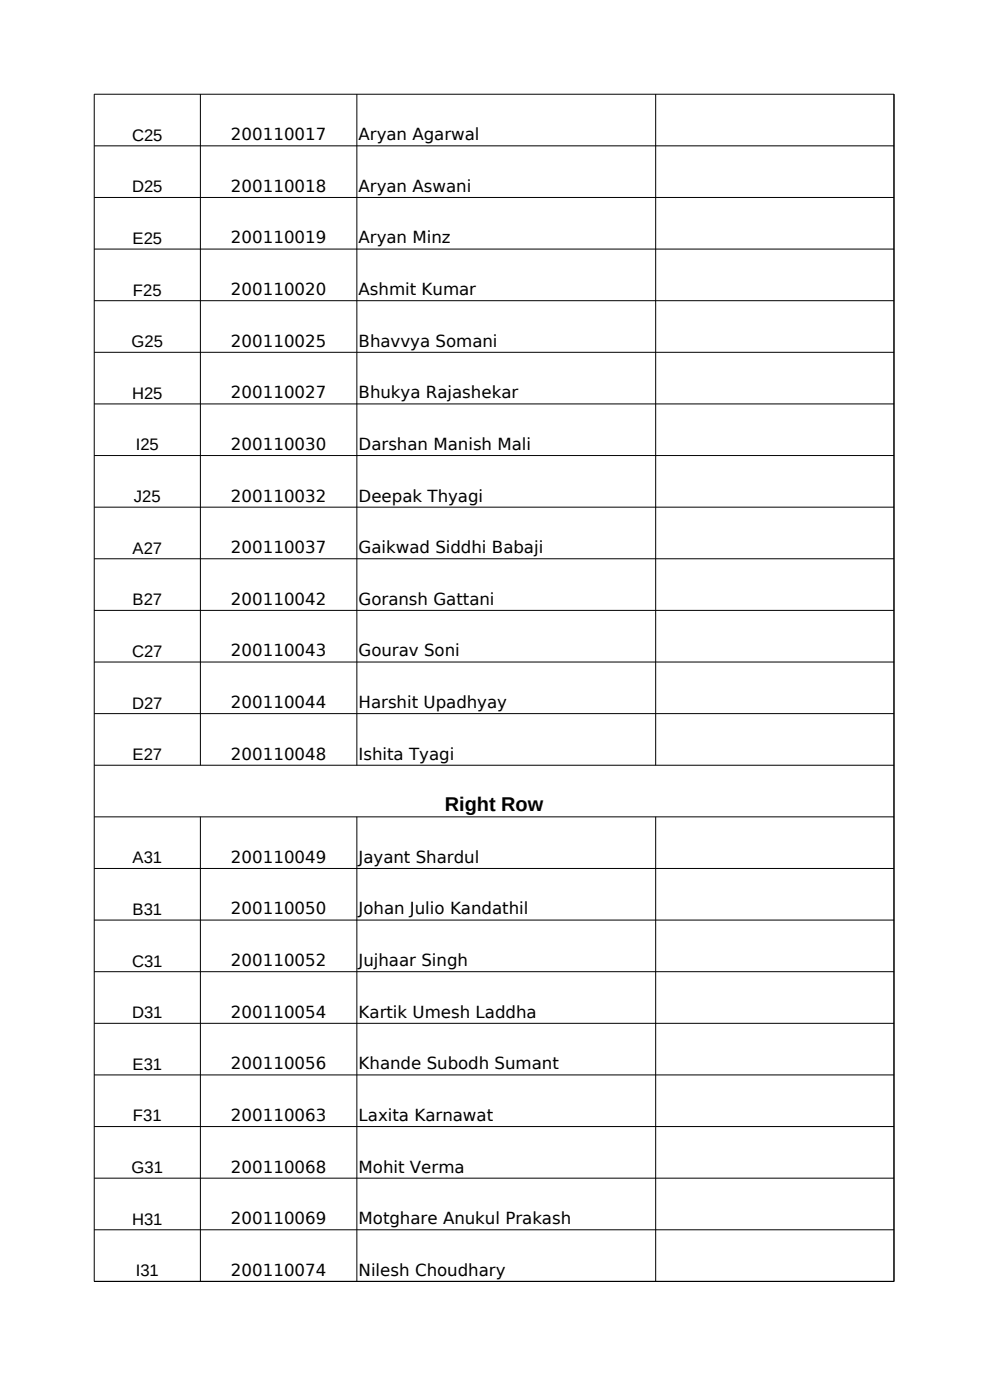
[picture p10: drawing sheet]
<svg xmlns="http://www.w3.org/2000/svg" width="210mm" height="297mm" viewBox="0 0 210 297" stroke-linecap="round" stroke-linejoin="round" font-family="sans-serif">
<defs><g id="words">
<text font-size="4.2" x="94.4" y="172.1">Right Row</text>
<g font-size="3.5">
<text x="28" y="29.9">C25</text>
<text x="49" y="29.7">200110017</text>
<text x="76.1" y="29.7">Aryan Agarwal</text>
<text x="28" y="40.8">D25</text>
<text x="49" y="40.7">200110018</text>
<text x="76.1" y="40.7">Aryan Aswani</text>
<text x="28.1" y="51.8">E25</text>
<text x="49" y="51.7">200110019</text>
<text x="76.1" y="51.7">Aryan Minz</text>
<text x="28.2" y="62.7">F25</text>
<text x="49" y="62.6">200110020</text>
<text x="76.1" y="62.6">Ashmit Kumar</text>
<text x="27.9" y="73.7">G25</text>
<text x="49" y="73.6">200110025</text>
<text x="76.1" y="73.6">Bhavvya Somani</text>
<text x="28" y="84.6">H25</text>
<text x="49" y="84.5">200110027</text>
<text x="76.1" y="84.5">Bhukya Rajashekar</text>
<text x="28.8" y="95.6">I25</text>
<text x="49" y="95.5">200110030</text>
<text x="76.1" y="95.5">Darshan Manish Mali</text>
<text x="28.4" y="106.5">J25</text>
<text x="49" y="106.4">200110032</text>
<text x="76.1" y="106.4">Deepak Thyagi</text>
<text x="28.1" y="117.5">A27</text>
<text x="49" y="117.3">200110037</text>
<text x="76.1" y="117.3">Gaikwad Siddhi Babaji</text>
<text x="28.1" y="128.4">B27</text>
<text x="49" y="128.3">200110042</text>
<text x="76.1" y="128.3">Goransh Gattani</text>
<text x="28" y="139.4">C27</text>
<text x="49" y="139.2">200110043</text>
<text x="76.1" y="139.2">Gourav Soni</text>
<text x="28" y="150.3">D27</text>
<text x="49" y="150.2">200110044</text>
<text x="76.1" y="150.2">Harshit Upadhyay</text>
<text x="28.1" y="161.3">E27</text>
<text x="49" y="161.2">200110048</text>
<text x="76.1" y="161.2">Ishita Tyagi</text>
<text x="28.1" y="183.2">A31</text>
<text x="49" y="183.1">200110049</text>
<text x="76.1" y="183.1">Jayant Shardul</text>
<text x="28.1" y="194.1">B31</text>
<text x="49" y="194">200110050</text>
<text x="76.1" y="194">Johan Julio Kandathil</text>
<text x="28" y="205.1">C31</text>
<text x="49" y="205">200110052</text>
<text x="76.1" y="205">Jujhaar Singh</text>
<text x="49" y="215.9">200110054</text>
<text x="76.1" y="215.9">Kartik Umesh Laddha</text>
<text x="28" y="216">D31</text>
<text x="28.1" y="227">E31</text>
<text x="49" y="226.8">200110056</text>
<text x="76.1" y="226.8">Khande Subodh Sumant</text>
<text x="28.2" y="237.9">F31</text>
<text x="49" y="237.8">200110063</text>
<text x="76.1" y="237.8">Laxita Karnawat</text>
<text x="27.9" y="248.9">G31</text>
<text x="49" y="248.7">200110068</text>
<text x="76.1" y="248.7">Mohit Verma</text>
<text x="28" y="259.8">H31</text>
<text x="49" y="259.7">200110069</text>
<text x="76.1" y="259.7">Motghare Anukul Prakash</text>
<text x="28.8" y="270.8">I31</text>
<text x="49" y="270.7">200110074</text>
<text x="76.1" y="270.7">Nilesh Choudhary</text>
</g>
</g></defs>
<g fill="none" stroke="#000" stroke-width=".21">
<path d="M20 20h169.7l-.1 251.9-169.6-.1zM42.5 20v142.4M75.7 20v142.4M139.1 20v142.4M20 30.9h169.7M20 41.9h169.7M20 52.8h169.7M20 63.8h169.7M20 74.7h169.7M20 85.7h169.7M20 96.6h169.7M20 107.6h169.7"/>
<path d="M20 118.5h169.7M20 129.5h169.7M20 140.4h169.7M20 151.4h169.7M20 162.3h169.7M20 173.3h169.7M42.5 173.3v98.6M75.7 173.3v98.6M139.1 173.3v98.6M20 184.2h169.7M20 195.2h169.7M20 206.1h169.7"/>
<path d="M20 217.1h169.7M20 228h169.7M20 239h169.7M20 249.9h169.7M20 260.9h169.7"/>
</g>
<use href="#words"/>
</svg>
